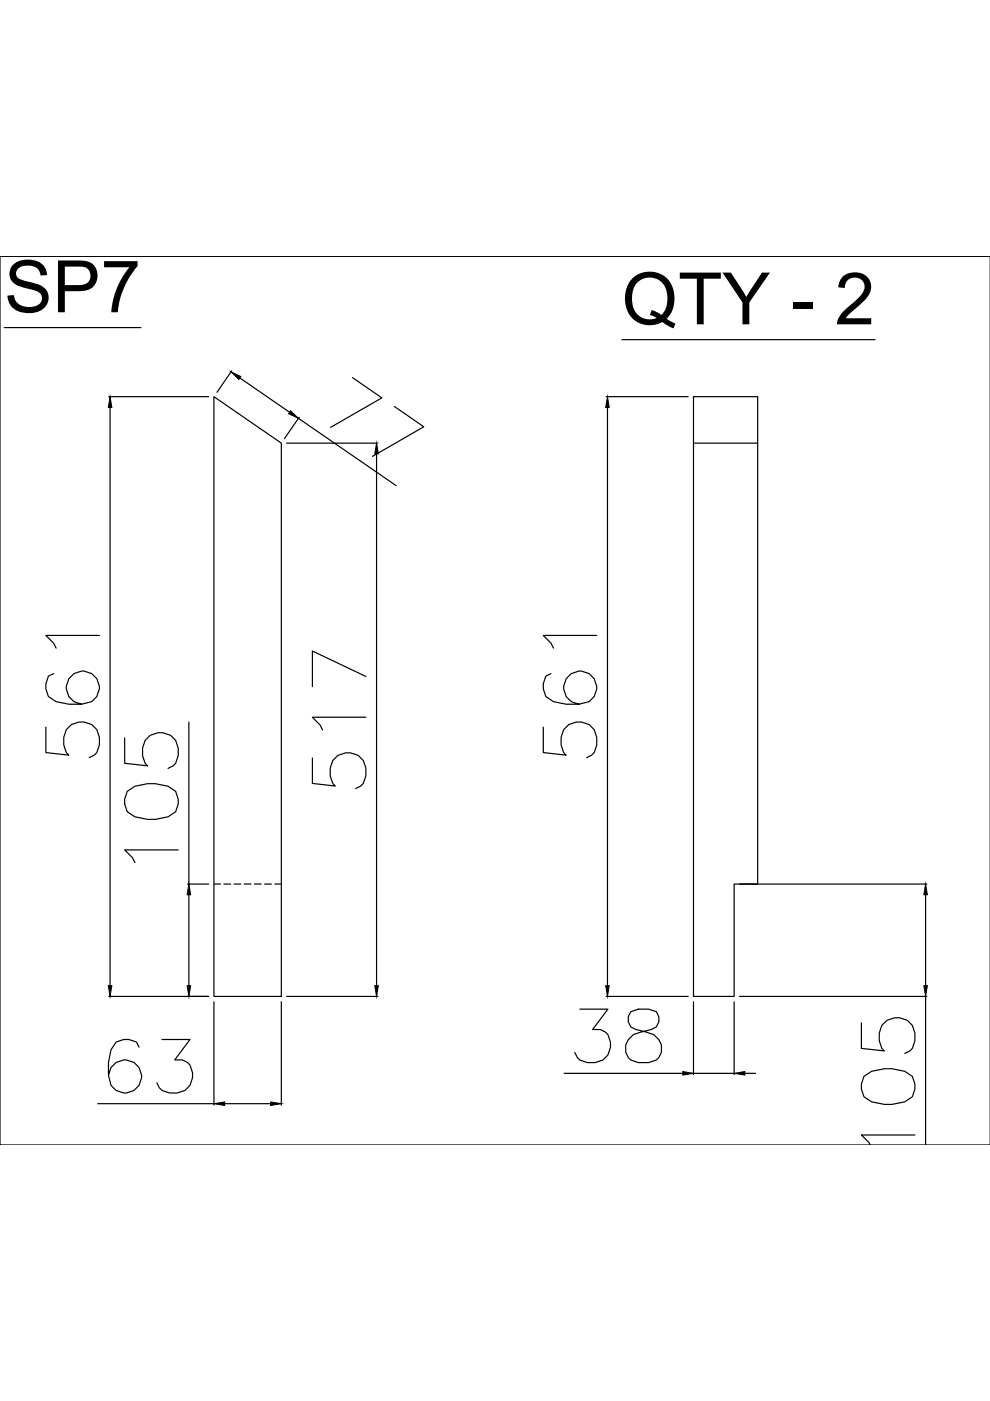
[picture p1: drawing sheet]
<svg xmlns="http://www.w3.org/2000/svg" width="210mm" height="297mm" viewBox="0 0 210 297" stroke-linecap="round" stroke-linejoin="round" font-family="sans-serif">
<defs><g id="words">
<g font-size="15.3">
<text x=".9" y="66.2">SP7</text>
<text x="131.8" y="68.8">QTY - 2</text>
</g>
</g></defs>
<!-- layer: 0 -->
<g fill="none" stroke="#000" stroke-width=".25">
<path d="M0 54.3h.1M0 54.3v188.5h210M0 54.3h210M.9 69.5h29M49.1 78.6l-3.1 4.6M131.8 72h53.7M23.1 84.1h21.1M23.3 86.4v122.6M45.4 84.1l14.2 9.9v117.3h-14.2zM50.9 80.1l10.5 7.3M60.8 94h19.3M63.3 88.7l20.7 14.3"/>
<path d="M63.4 88.5l-3.1 4.5M74.7 80.1l6.3 4.3-10.9 6.2M79.8 96.2v112.8M83.6 86.2l6.3 4.3-10.9 6.3M128.5 84.1h17.4M128.8 86.4v122.6M147 84.1h13.6v103.3h-4.9v23.9h-8.7zM147 94h13.6M21.1 134.7h-11.4l1.7 1.6 .5 1.1M126.5 134.7h-11.3l1.6 1.6 .5 1.1M9.7 154.2v5.4l4.9 .5a4.4 4.4 0 0 1 .5-6.5 3.9 3.9 0 0 1 4.5 .1 3.9 3.9 0 0 1 1.5 4.2l-.6 1.7-.5 .5-1.1 .5M11.4 142.8l-1.1 .6-.6 1.6v1.1l.6 1.6 1.6 1.1 2.7 .5h2.7l2.2-.5a3.5 3.5 0 0 0 .3-5.7 3.5 3.5 0 0 0-5.5 1.4 3.5 3.5 0 0 0 3 4.8"/>
<path d="M26.4 156.4v5.4l4.9 .6a4.4 4.4 0 0 1 .5-6.5 3.9 3.9 0 0 1 4.5 .1 3.9 3.9 0 0 1 1.5 4.2l-.6 1.6-.5 .6-1.1 .5M40 153.1v34.3M77.6 152.1h-11.4l1.6 1.6 .6 1.1M77.6 143.4l-11.4-5.4v7.6M115.2 154.2v5.4l4.8 .5a4.4 4.4 0 0 1 .6-6.5 3.9 3.9 0 0 1 4.5 .1 3.9 3.9 0 0 1 1.4 4.2l-.5 1.7-.6 .5-1 .5M116.8 142.8l-1.1 .6-.5 1.6v1.1l.5 1.6 1.6 1.1 2.7 .5h2.7l2.2-.5a3.5 3.5 0 0 0 .4-5.7 3.5 3.5 0 0 0-5.6 1.4 3.5 3.5 0 0 0 3 4.8M27 167.8l1.6-1.1 2.7-.5h1.6l2.7 .5 1.6 1.1 .6 1.6v1.1l-.6 1.6-1.6 1.1-2.7 .5h-1.6l-2.7-.5-1.6-1.1-.6-1.6v-1.1zM66.2 160.7v5.4l4.9 .6a4.4 4.4 0 0 1 .5-6.5 3.9 3.9 0 0 1 4.5 .1 3.9 3.9 0 0 1 1.5 4.2l-.6 1.6-.5 .6-1.1 .5M37.8 180.2h-11.4l1.7 1.6 .5 1.1M39.8 187.4h4.4M40 189.7v19.3M156.8 187.4h39.7"/>
<path d="M196.2 189.7v19.3M23.1 211.3h21.1M45.4 212.4v21.9M59.6 212.4v21.9M60.8 211.3h19.3M122.9 214h6l-3.3 4.3a3.1 3.1 0 0 1 3.8 3.8 3.8 3.8 0 0 1-4.8 3.2l-1.7-.5-.5-.6-.5-1.1M128.5 211.3h17.4M133.8 214.5a2.29 2.29 0 0 0 1 3.8l2.2 .5a3.4 3.4 0 0 1 3.1 2.2 3.4 3.4 0 0 1-1 3.8l-1.6 .5h-2.1a2.97 2.97 0 0 1-2.6-1.8 2.97 2.97 0 0 1 .4-3.1l1.1-1 3.8-1.1a2.29 2.29 0 0 0 1-3.8l-1.6-.5h-2.1zM147 212.4v15.4M155.7 212.4v15.4M156.8 211.3h39.7M182.6 216.9v5.4l4.9 .5a4.4 4.4 0 0 1 .5-6.5 3.9 3.9 0 0 1 4.5 .1 3.9 3.9 0 0 1 1.5 4.3l-.6 1.6-.5 .5-1.1 .6"/>
<path d="M196.2 211.3v31.5M20.7 234h24.7M29.5 222l-.6-1.1-1.6-.5h-1.1l-1.6 .5-1.1 1.7-.5 2.7v2.7l.5 2.1a3.5 3.5 0 0 0 5.7 .4 3.5 3.5 0 0 0-1.4-5.5 3.5 3.5 0 0 0-4.8 3M34.3 220.4h6l-3.3 4.3a3.1 3.1 0 0 1 3.8 3.8 3.8 3.8 0 0 1-4.8 3.2l-1.7-.5-.5-.5-.5-1.1M47.6 234h9.8M119.6 227.6h25.2M147 227.6h8.7M157.9 227.6h2.3M183.2 228.2l1.6-1.1 2.7-.5h1.6l2.7 .5 1.6 1.1 .6 1.6v1.1l-.6 1.6-1.6 1.1-2.7 .6h-1.6l-2.7-.6-1.6-1.1-.6-1.6v-1.1zM194 240.6h-11.4l1.7 1.7 .2 .5"/>
</g>
<!-- layer: HIDDEN -->
<path d="M45.4 187.4h1.3M47.5 187.4h1.4M49.6 187.4h1.5M51.8 187.4h1.4M53.9 187.4h1.5M56.1 187.4h1.4M58.3 187.4h1.3" fill="none" stroke="#000" stroke-width=".25"/>
<!-- layer: 0 -->
<g fill="#000" stroke="#000" stroke-width=".21">
<path d="M49 78.8l2.1 1-.5 .7zM23.3 84.1l.4 2.3h-.7zM61.6 87.1l1.7 1.6-2.1-1zM79.8 94l.4 2.2h-.7zM128.8 84.1l.4 2.3h-.8zM40 187.4l.4 2.3h-.7zM196.2 187.4l.4 2.3h-.7zM23 209h.7l-.4 2.3zM39.7 209h.7l-.4 2.3zM79.5 209h.7l-.4 2.3zM128.4 209h.8l-.4 2.3zM195.9 209h.7l-.4 2.3z"/>
<path d="M45.4 234l2.2-.4v.8zM57.4 233.6l2.2 .4-2.2 .4zM144.8 227.2l2.2 .4-2.2 .3zM155.7 227.6l2.2-.4v.7z"/>
</g>
<use href="#words"/>
</svg>
